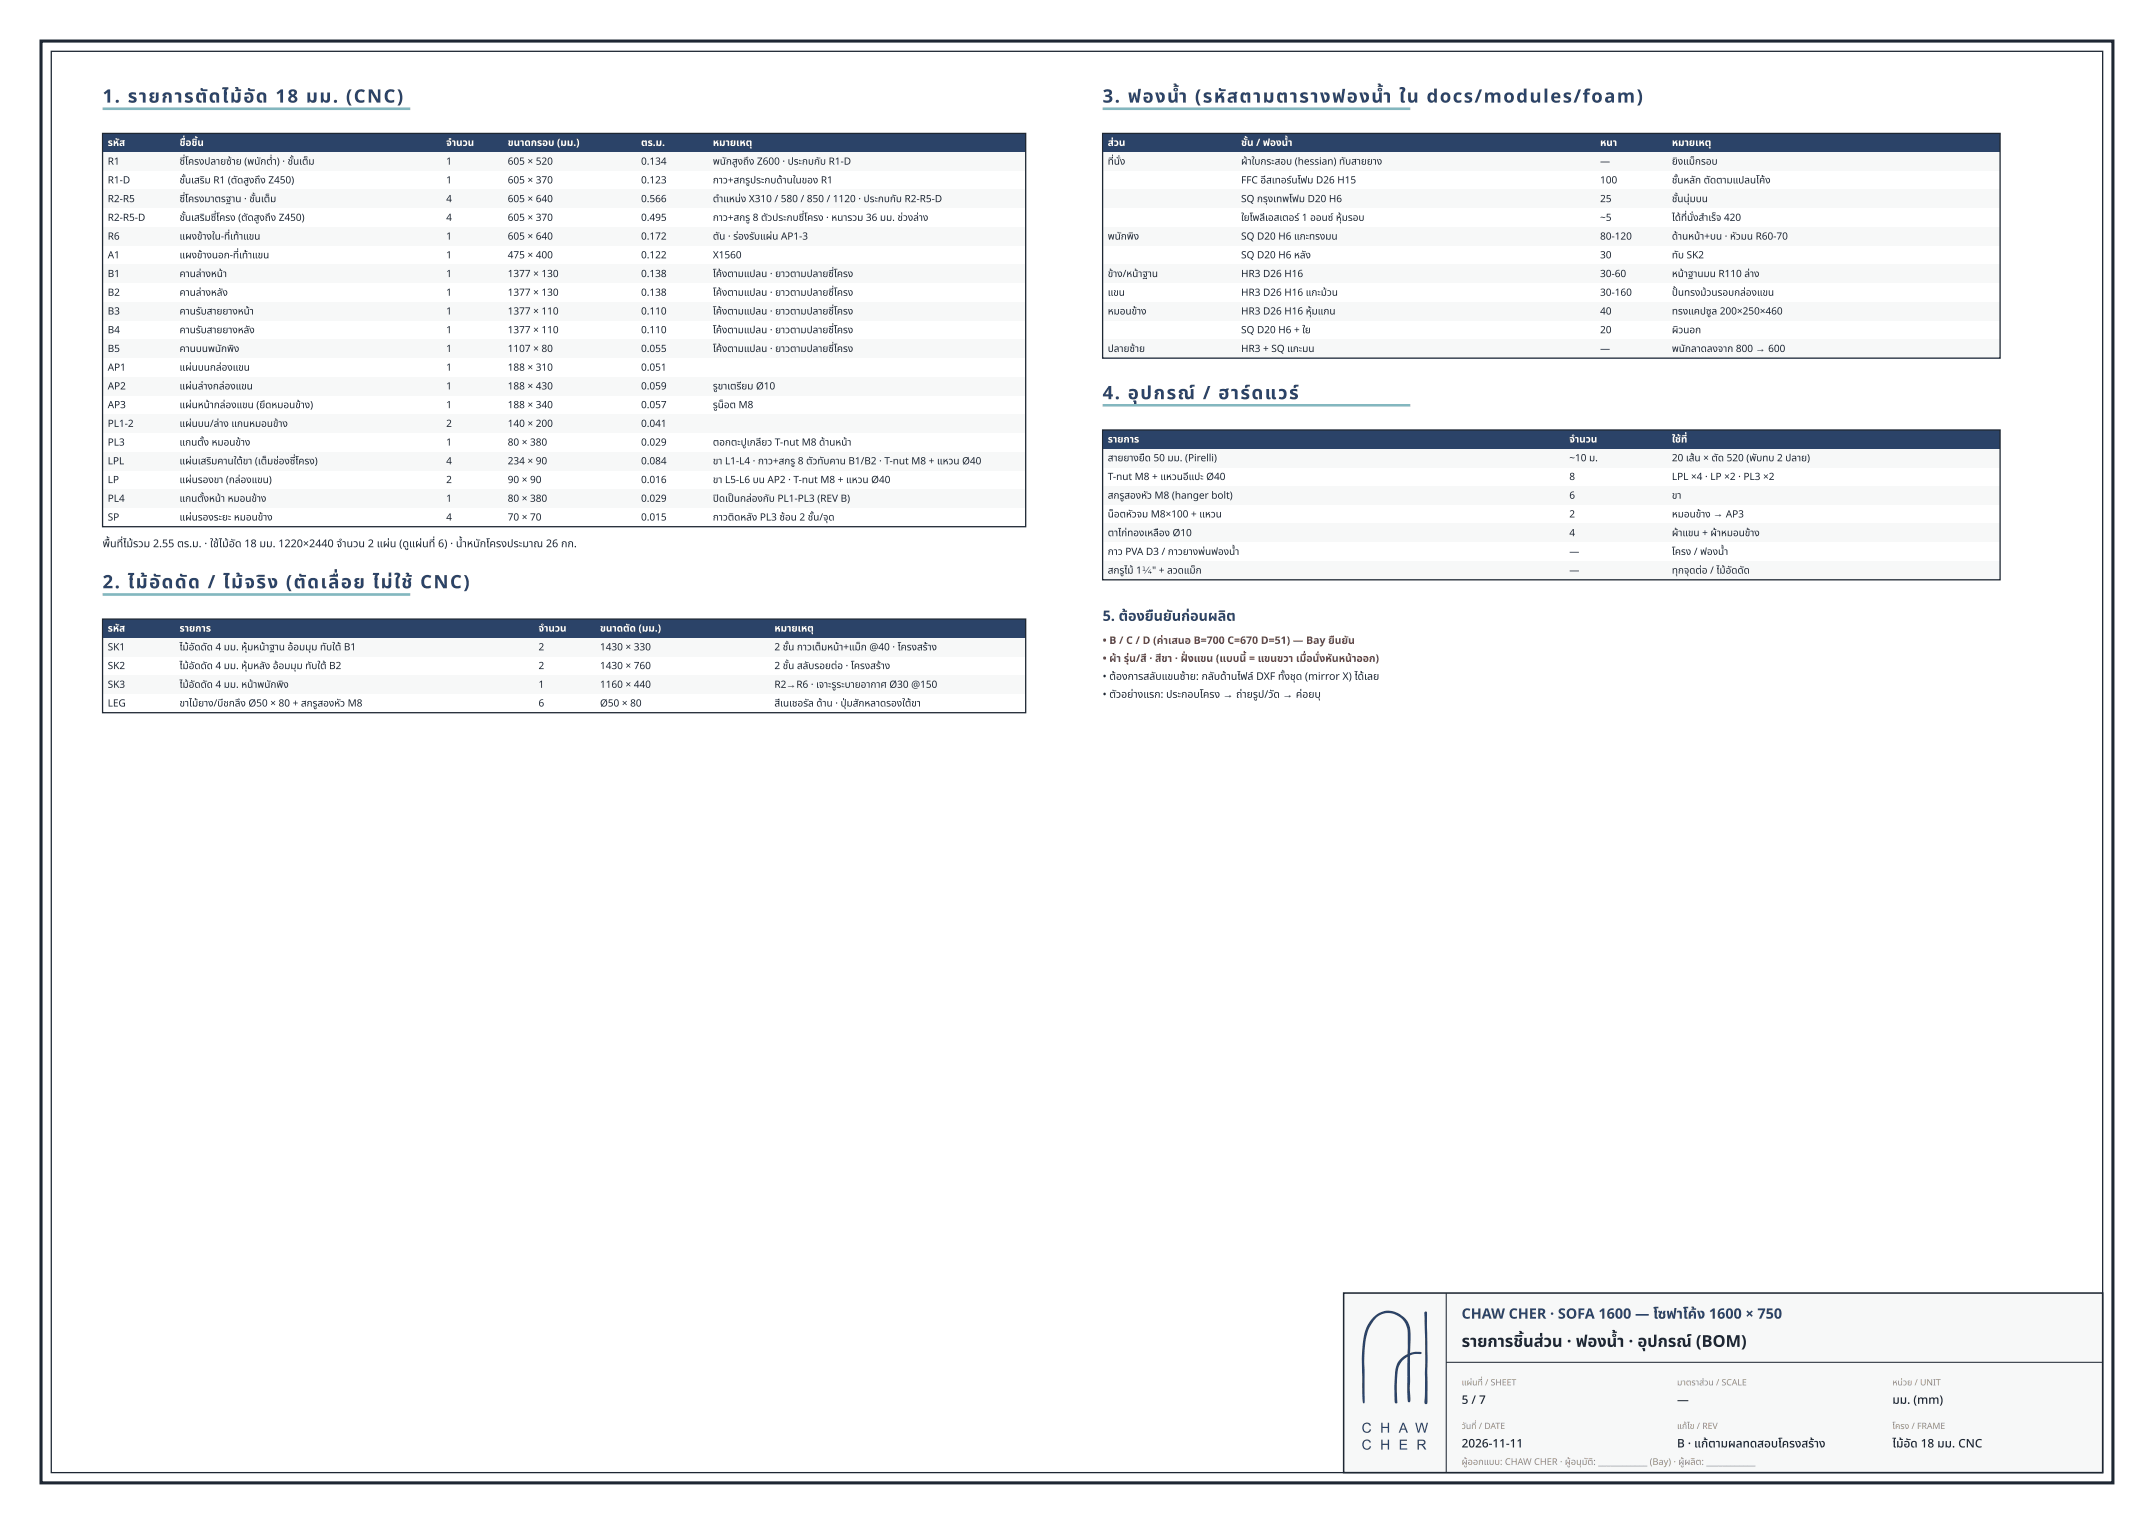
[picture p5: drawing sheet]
<svg xmlns="http://www.w3.org/2000/svg" width="420mm" height="297mm" viewBox="0 0 420 297" stroke-linecap="round" stroke-linejoin="round" font-family="sans-serif">
<defs><g id="words">
<g font-size="3.6" fill="#2b4368">
<text x="20" y="20">1. รายการตั ดไม้ อั ด 18 มม. (CNC)</text>
<text x="215" y="20">3. ฟองน้ำ</text>
<text x="233" y="20">(รหั สตามตารางฟองน้ำ</text>
<text x="272.8" y="20">ใน docs/modules/foam)</text>
<text x="215" y="77.8">4. อุ ปกรณ์</text>
<text x="234.5" y="77.8">/ ฮาร์ ดแวร์</text>
<text x="20" y="114.6">2. ไม้ อั ดดั ด / ไม้ จริ ง (ตั ดเลื่ อย ไม่ ใช้</text>
<text x="81.9" y="114.6">CNC)</text>
</g>
<g font-size="3.2" fill="#1e2733">
<text x="285" y="262.5">รายการชิ้ นส่ วน · ฟองน้ำ</text>
<text x="297.1" y="262.5">ชิ้</text>
<text x="301" y="262.5">ส่</text>
<text x="317.6" y="262.5">· อุ ปกรณ์</text>
<text x="330.7" y="262.5">(BOM)</text>
</g>
<g font-size="2.8" fill="#2b4368">
<text x="215" y="121">5. ต้ องยื นยั นก่ อนผลิ ต</text>
<text x="225" y="121">ยื</text>
<text x="228.5" y="121">ยั</text>
<text x="285" y="257">CHAW CHER · SOFA 1600 — โซฟาโค้ ง 1600 × 750</text>
</g>
<g font-size="2.3" fill="#1e2733">
<text x="285" y="273.6">5 / 7</text>
<text x="327" y="273.6">—</text>
<text x="369" y="273.6">มม. (mm)</text>
<text x="285" y="282.1">2026-11-11</text>
<text x="327" y="282.1">B · แก้ ตามผลทดสอบโครงสร้ าร้ ง</text>
<text x="369" y="282.1">ไม้ อัม้ อัด 18 มม. CNC</text>
</g>
<g font-size="2.1" fill="#1e2733">
<text x="20" y="106.6">พื้ นที่ ไม้ รวม 2.55 ตร.ม. · ใช้ ไช้ม้ อัม้ อัด 18 มม. 1220×2440 จำ</text>
<text x="21.5" y="106.6">พื้</text>
<text x="26" y="106.6">ม้</text>
<text x="67.6" y="106.6">นวน 2 แผ่ น (ดู แผ่ นที่</text>
<text x="76" y="106.6">ผ่</text>
<text x="79.8" y="106.6">ดู</text>
<text x="82.3" y="106.6">ผ่</text>
<text x="85.4" y="106.6">6) · น้ำ</text>
<text x="91" y="106.6">หนั กโครงประมาณ 26 กก.</text>
<text x="93.5" y="106.6">นั</text>
</g>
<g font-size="2" fill="#9a3b2e">
<text x="215" y="125.5">• B / C / D (ค่ าเสนอ B=700 C=670 D=51) — Bay ยื นยั น</text>
<text x="260.3" y="125.5">ยื</text>
<text x="262.9" y="125.5">ยั</text>
<text x="215" y="129">• ผ้ าผ้ รุ่ น/สี · สี ขา · ฝั่ งแขน (แบบนี้</text>
<text x="220.2" y="129">รุ่</text>
<text x="226.5" y="129">สี</text>
<text x="231.6" y="129">ฝั่</text>
<text x="243.5" y="129">= แขนขวา เมื่ อนั่ งหั นหน้ าน้ ออก)</text>
<text x="254.7" y="129">มื่</text>
<text x="257.2" y="129">นั่</text>
</g>
<g font-size="2" fill="#1e2733">
<text x="215" y="132.5">• ต้ องการสลั บแขนซ้ าซ้ ย: กลั บด้ าด้ นไฟล์ DXF ทั้ งชุ ด (mirror X) ได้ เด้ลย</text>
<text x="215" y="136">• ตั วอย่ าย่ งแรก: ประกอบโครง → ถ่ ายรู ป/วั ด → ค่ อยบุ</text>
<text x="245.3" y="136">รู</text>
<text x="248.3" y="136">วั</text>
<text x="250.5" y="132.6">ทั้</text>
</g>
<g font-size="1.9" fill="#fff">
<text x="21" y="28.4">รหั ส</text>
<text x="35" y="28.4">ชื่ อชิ้ น</text>
<text x="36.2" y="28.5">ชื่</text>
<text x="38.5" y="28.5">ชิ้</text>
<text x="87" y="28.4">จำ</text>
<text x="88.9" y="28.4">นวน</text>
<text x="99" y="28.4">ขนาดกรอบ (มม.)</text>
<text x="125" y="28.4">ตร.ม.</text>
<text x="139" y="28.4">หมายเหตุ</text>
<text x="216" y="28.4">ส่ วน</text>
<text x="217.2" y="28.4">ส่</text>
<text x="242" y="28.4">ชั้ น / ฟองน้ำ</text>
<text x="243.2" y="28.5">ชั้</text>
<text x="312" y="28.4">หนา</text>
<text x="326" y="28.4">หมายเหตุ</text>
<text x="216" y="86.2">รายการ</text>
<text x="306" y="86.2">จำ</text>
<text x="307.9" y="86.2">นวน</text>
<text x="326" y="86.2">ใช้ ที่ช้ ที่</text>
<text x="21" y="123.1">รหั ส</text>
<text x="35" y="123.1">รายการ</text>
<text x="105" y="123.1">จำ</text>
<text x="106.9" y="123.1">นวน</text>
<text x="117" y="123.1">ขนาดตั ด (มม.)</text>
<text x="151" y="123.1">หมายเหตุ</text>
</g>
<g font-size="1.9" fill="#1e2733">
<text x="21" y="32.1">R1</text>
<text x="21" y="35.7">R1-D</text>
<text x="35" y="32.1">ซี่ โซี่ครงปลายซ้ าซ้ ย (พนั กต่ำ</text>
<text x="35" y="35.7">ชั้ นเสริ ม R1 (ตั ดสู งถึ ง Z450)</text>
<text x="36.1" y="35.8">ชั้</text>
<text x="40" y="35.7">ริ</text>
<text x="48.6" y="35.7">สู</text>
<text x="50.8" y="32.1">นั</text>
<text x="54" y="32.1">) · ชั้ นเต็ ม</text>
<text x="57.2" y="32.1">ชั้</text>
<text x="87" y="32.1">1</text>
<text x="87" y="35.7">1</text>
<text x="99" y="32.1">605 × 520</text>
<text x="99" y="35.7">605 × 370</text>
<text x="125" y="32.1">0.134</text>
<text x="125" y="35.7">0.123</text>
<text x="139" y="32.1">พนั กสู งถึ ง Z600 · ประกบกั บ R1-D</text>
<text x="139" y="35.7">กาว+สกรู ประกบด้ าด้ นในของ R1</text>
<text x="141.5" y="32.1">นั</text>
<text x="143.8" y="32.1">สู</text>
<text x="146.3" y="35.7">รู</text>
<text x="216" y="32.1">ที่ นั่ ง</text>
<text x="218.4" y="32.1">นั่</text>
<text x="242" y="32.1">ผ้ าผ้ ใบกระสอบ (hessian) ทั บสายยาง</text>
<text x="242" y="35.7">FFC อี สเทอร์ นโฟม D26 H15</text>
<text x="251.9" y="35.7">ร์</text>
<text x="312" y="32.1">—</text>
<text x="312" y="35.7">100</text>
<text x="326" y="32.1">ยิ งแม็ กรอบ</text>
<text x="326" y="35.7">ชั้ นหลั ก ตั ดตามแปลนโค้ ง</text>
<text x="327.1" y="35.8">ชั้</text>
<text x="327.2" y="32.1">ยิ</text>
<text x="330.5" y="32.1">ม็</text>
<text x="21" y="39.4">R2-R5</text>
<text x="35" y="39.4">ซี่ โซี่ครงมาตรฐาน · ชั้ นเต็ ม</text>
<text x="49.7" y="39.4">ชั้</text>
<text x="87" y="39.4">4</text>
<text x="99" y="39.4">605 × 640</text>
<text x="125" y="39.4">0.566</text>
<text x="139" y="39.4">ตำ</text>
<text x="141" y="39.4">แหน่ ง X310 / 580 / 850 / 1120 · ประกบกั บ R2-R5-D</text>
<text x="144.5" y="39.4">น่</text>
<text x="242" y="39.4">SQ กรุ งเทพโฟม D20 H6</text>
<text x="247.2" y="39.4">รุ</text>
<text x="312" y="39.4">25</text>
<text x="326" y="39.4">ชั้ นนุ่ มบน</text>
<text x="327.1" y="39.4">ชั้</text>
<text x="329.5" y="39.4">นุ่</text>
<text x="21" y="43">R2-R5-D</text>
<text x="21" y="46.7">R6</text>
<text x="35" y="43">ชั้ นเสริ มซี่ โซี่ครง (ตั ดสู งถึ ง Z450)</text>
<text x="35" y="46.7">แผงข้ าข้ งใน-ที่ เท้ าแขน</text>
<text x="36.1" y="43.1">ชั้</text>
<text x="40" y="43">ริ</text>
<text x="50.6" y="43">สู</text>
<text x="87" y="43">4</text>
<text x="87" y="46.7">1</text>
<text x="99" y="43">605 × 370</text>
<text x="99" y="46.7">605 × 640</text>
<text x="125" y="43">0.495</text>
<text x="125" y="46.7">0.172</text>
<text x="139" y="43">กาว+สกรู 8 ตั วประกบซี่ โซี่ครง · หนารวม 36 มม. ช่ วงล่ าง</text>
<text x="139" y="46.7">ตั น · ร่ องรั บแผ่ น AP1-3</text>
<text x="144" y="46.7">ร่</text>
<text x="147.1" y="46.7">รั</text>
<text x="150.6" y="46.7">ผ่</text>
<text x="176.1" y="43.1">ช่</text>
<text x="216" y="46.7">พนั กพิ ง</text>
<text x="218.5" y="46.7">นั</text>
<text x="221.1" y="46.7">พิ</text>
<text x="242" y="43">ใยโพลี เอสเตอร์ 1 ออนซ์ หุ้ มรอบ</text>
<text x="242" y="46.7">SQ D20 H6 แกะทรงมน</text>
<text x="261.7" y="43">หุ้</text>
<text x="312" y="43">~5</text>
<text x="312" y="46.7">80-120</text>
<text x="326" y="43">ได้ ที่ด้ ที่นั่ งสำ</text>
<text x="326" y="46.7">ด้ าด้ นหน้ าน้ +บน · หั วมน R60-70</text>
<text x="330.1" y="43">นั่</text>
<text x="333.1" y="43">เร็ จ 420</text>
<text x="334.7" y="43">ร็</text>
<text x="338.5" y="46.7">หั</text>
<text x="21" y="50.3">A1</text>
<text x="21" y="54">B1</text>
<text x="35" y="50.3">แผงข้ าข้ งนอก-ที่ เท้ าแขน</text>
<text x="35" y="54">คานล่ างหน้ าน้</text>
<text x="87" y="50.3">1</text>
<text x="87" y="54">1</text>
<text x="99" y="50.3">475 × 400</text>
<text x="99" y="54">1377 × 130</text>
<text x="125" y="50.3">0.122</text>
<text x="125" y="54">0.138</text>
<text x="139" y="50.3">X1560</text>
<text x="139" y="54">โค้ งตามแปลน · ยาวตามปลายซี่ โซี่ครง</text>
<text x="216" y="54">ข้ าข้ ง/หน้ าน้ ฐาน</text>
<text x="242" y="50.3">SQ D20 H6 หลั ง</text>
<text x="242" y="54">HR3 D26 H16</text>
<text x="312" y="50.3">30</text>
<text x="312" y="54">30-60</text>
<text x="326" y="50.3">ทั บ SK2</text>
<text x="326" y="54">หน้ าน้ ฐานมน R110 ล่ าง</text>
<text x="21" y="57.6">B2</text>
<text x="35" y="57.6">คานล่ างหลั ง</text>
<text x="87" y="57.6">1</text>
<text x="99" y="57.6">1377 × 130</text>
<text x="125" y="57.6">0.138</text>
<text x="139" y="57.6">โค้ งตามแปลน · ยาวตามปลายซี่ โซี่ครง</text>
<text x="216" y="57.6">แขน</text>
<text x="242" y="57.6">HR3 D26 H16 แกะม้ วน</text>
<text x="258.7" y="57.6">ม้</text>
<text x="312" y="57.6">30-160</text>
<text x="326" y="57.6">ปั้ นทรงม้ วนรอบกล่ องแขน</text>
<text x="332.8" y="57.6">ม้</text>
<text x="21" y="61.3">B3</text>
<text x="21" y="64.9">B4</text>
<text x="35" y="61.3">คานรั บสายยางหน้ าน้</text>
<text x="35" y="64.9">คานรั บสายยางหลั ง</text>
<text x="39.2" y="61.3">รั</text>
<text x="39.2" y="64.9">รั</text>
<text x="87" y="61.3">1</text>
<text x="87" y="64.9">1</text>
<text x="99" y="61.3">1377 × 110</text>
<text x="99" y="64.9">1377 × 110</text>
<text x="125" y="61.3">0.110</text>
<text x="125" y="64.9">0.110</text>
<text x="139" y="61.3">โค้ งตามแปลน · ยาวตามปลายซี่ โซี่ครง</text>
<text x="139" y="64.9">โค้ งตามแปลน · ยาวตามปลายซี่ โซี่ครง</text>
<text x="216" y="61.3">หมอนข้ าข้ ง</text>
<text x="242" y="61.3">HR3 D26 H16 หุ้ มแกน</text>
<text x="242" y="64.9">SQ D20 H6 + ใย</text>
<text x="255.8" y="61.3">หุ้</text>
<text x="312" y="61.3">40</text>
<text x="312" y="64.9">20</text>
<text x="326" y="61.3">ทรงแคปซู ล 200×250×460</text>
<text x="326" y="64.9">ผิ วนอก</text>
<text x="327.3" y="64.9">ผิ</text>
<text x="21" y="68.6">B5</text>
<text x="35" y="68.6">คานบนพนั กพิ ง</text>
<text x="43.1" y="68.6">นั</text>
<text x="45.6" y="68.6">พิ</text>
<text x="87" y="68.6">1</text>
<text x="99" y="68.6">1107 × 80</text>
<text x="125" y="68.6">0.055</text>
<text x="139" y="68.6">โค้ งตามแปลน · ยาวตามปลายซี่ โซี่ครง</text>
<text x="216" y="68.6">ปลายซ้ าซ้ ย</text>
<text x="242" y="68.6">HR3 + SQ แกะมน</text>
<text x="312" y="68.6">—</text>
<text x="326" y="68.6">พนั กลาดลงจาก 800 → 600</text>
<text x="328.5" y="68.6">นั</text>
<text x="21" y="72.2">AP1</text>
<text x="21" y="75.9">AP2</text>
<text x="35" y="72.2">แผ่ นบนกล่ องแขน</text>
<text x="35" y="75.9">แผ่ นล่ างกล่ องแขน</text>
<text x="37.4" y="72.2">ผ่</text>
<text x="37.4" y="75.9">ผ่</text>
<text x="87" y="72.2">1</text>
<text x="87" y="75.9">1</text>
<text x="99" y="72.2">188 × 310</text>
<text x="99" y="75.9">188 × 430</text>
<text x="125" y="72.2">0.051</text>
<text x="125" y="75.9">0.059</text>
<text x="139" y="75.9">รู ขาเตรี ยม Ø10</text>
<text x="139.9" y="75.9">รู</text>
<text x="144.6" y="75.9">รี</text>
<text x="21" y="79.5">AP3</text>
<text x="21" y="83.2">PL1-2</text>
<text x="35" y="79.5">แผ่ นหน้ าน้ กล่ องแขน (ยึ ดหมอนข้ าข้ ง)</text>
<text x="35" y="83.2">แผ่ นบน/ล่ าง แกนหมอนข้ าข้ ง</text>
<text x="37.4" y="79.5">ผ่</text>
<text x="37.4" y="83.2">ผ่</text>
<text x="51.7" y="79.5">ยึ</text>
<text x="87" y="79.5">1</text>
<text x="87" y="83.2">2</text>
<text x="99" y="79.5">188 × 340</text>
<text x="99" y="83.2">140 × 200</text>
<text x="125" y="79.5">0.057</text>
<text x="125" y="83.2">0.041</text>
<text x="139" y="79.5">รู น็รู อต M8</text>
<text x="141.1" y="79.5">น็</text>
<text x="21" y="86.8">PL3</text>
<text x="35" y="86.8">แกนตั้ ง หมอนข้ าข้ ง</text>
<text x="39.8" y="87">ตั้</text>
<text x="87" y="86.8">1</text>
<text x="99" y="86.8">80 × 380</text>
<text x="125" y="86.8">0.029</text>
<text x="139" y="86.8">ตอกตะปู เกลี ยว T-nut M8 ด้ าด้ นหน้ าน้</text>
<text x="216" y="89.9">สายยางยื ด 50 มม. (Pirelli)</text>
<text x="223.2" y="89.9">ยื</text>
<text x="306" y="89.9">~10 ม.</text>
<text x="326" y="89.9">20 เส้ น × ตั ด 520 (พั บทบ 2 ปลาย)</text>
<text x="330.4" y="89.9">ส้</text>
<text x="342.5" y="89.9">พั</text>
<text x="21" y="90.5">LPL</text>
<text x="21" y="94.1">LP</text>
<text x="35" y="90.5">แผ่ นเสริ มคานใต้ ขา (เต็ มช่ องซี่ โซี่ครง)</text>
<text x="35" y="94.1">แผ่ นรองขา (กล่ องแขน)</text>
<text x="37.4" y="90.5">ผ่</text>
<text x="37.4" y="94.1">ผ่</text>
<text x="41.3" y="90.5">ริ</text>
<text x="54.4" y="90.5">ช่</text>
<text x="87" y="90.5">4</text>
<text x="87" y="94.1">2</text>
<text x="99" y="90.5">234 × 90</text>
<text x="99" y="94.1">90 × 90</text>
<text x="125" y="90.5">0.084</text>
<text x="125" y="94.1">0.016</text>
<text x="139" y="90.5">ขา L1-L4 · กาว+สกรู 8 ตั วทั บคาน B1/B2 · T-nut M8 + แหวน Ø40</text>
<text x="139" y="94.1">ขา L5-L6 บน AP2 · T-nut M8 + แหวน Ø40</text>
<text x="216" y="93.5">T-nut M8 + แหวนอี แปะ Ø40</text>
<text x="306" y="93.5">8</text>
<text x="326" y="93.5">LPL ×4 · LP ×2 · PL3 ×2</text>
<text x="21" y="97.8">PL4</text>
<text x="21" y="101.4">SP</text>
<text x="35" y="97.8">แกนตั้ งหน้ าน้ หมอนข้ าข้ ง</text>
<text x="35" y="101.4">แผ่ นรองระยะ หมอนข้ าข้ ง</text>
<text x="37.4" y="101.4">ผ่</text>
<text x="39.8" y="97.9">ตั้</text>
<text x="87" y="97.8">1</text>
<text x="87" y="101.4">4</text>
<text x="99" y="97.8">80 × 380</text>
<text x="99" y="101.4">70 × 70</text>
<text x="125" y="97.8">0.029</text>
<text x="125" y="101.4">0.015</text>
<text x="139" y="97.8">ปิ ดเป็ นกล่ องกั บ PL1-PL3 (REV B)</text>
<text x="139" y="101.4">กาวติ ดหลั ง PL3 ซ้ อน 2 ชั้ น/จุ ด</text>
<text x="140.2" y="97.8">ปิ</text>
<text x="143.1" y="97.8">ป็</text>
<text x="153.1" y="101.4">ซ้</text>
<text x="158.6" y="101.5">ชั้</text>
<text x="216" y="97.2">สกรู สองหั ว M8 (hanger bolt)</text>
<text x="216" y="100.8">น็ อตหั วจม M8×100 + แหวน</text>
<text x="217.2" y="100.8">น็</text>
<text x="219.2" y="97.2">รู</text>
<text x="220.7" y="100.8">หั</text>
<text x="223.7" y="97.2">หั</text>
<text x="306" y="97.2">6</text>
<text x="306" y="100.8">2</text>
<text x="326" y="97.2">ขา</text>
<text x="326" y="100.8">หมอนข้ าข้ ง → AP3</text>
<text x="216" y="104.5">ตาไก่ ทองเหลื อง Ø10</text>
<text x="306" y="104.5">4</text>
<text x="326" y="104.5">ผ้ าผ้ แขน + ผ้ าผ้ หมอนข้ าข้ ง</text>
<text x="216" y="108.1">กาว PVA D3 / กาวยางพ่ นฟองน้ำ</text>
<text x="216" y="111.8">สกรู ไรูม้ 1¼&quot; + ลวดแม็ ก</text>
<text x="233.1" y="111.8">ม็</text>
<text x="235" y="108.1">พ่</text>
<text x="306" y="108.1">—</text>
<text x="306" y="111.8">—</text>
<text x="326" y="108.1">โครง / ฟองน้ำ</text>
<text x="326" y="111.8">ทุ กจุ ดต่ อ / ไม้ อัม้ อัดดั ด</text>
<text x="327.2" y="111.8">ทุ</text>
<text x="340" y="111.8">ดั</text>
<text x="21" y="126.7">SK1</text>
<text x="21" y="130.4">SK2</text>
<text x="35" y="126.7">ไม้ อัม้ อัดดั ด 4 มม. หุ้ มหน้ าน้ ฐาน อ้ อมมุ ม ทั บใต้ B1</text>
<text x="35" y="130.4">ไม้ อัม้ อัดดั ด 4 มม. หุ้ มหลั ง อ้ อมมุ ม ทั บใต้ B2</text>
<text x="40.3" y="126.7">ดั</text>
<text x="40.3" y="130.4">ดั</text>
<text x="48.2" y="126.7">หุ้</text>
<text x="48.2" y="130.4">หุ้</text>
<text x="105" y="126.7">2</text>
<text x="105" y="130.4">2</text>
<text x="117" y="126.7">1430 × 330</text>
<text x="117" y="130.4">1430 × 760</text>
<text x="151" y="126.7">2 ชั้ น กาวเต็ มหน้ าน้ +แม็ ก @40 · โครงสร้ าร้ ง</text>
<text x="151" y="130.4">2 ชั้ น สลั บรอยต่ อ · โครงสร้ าร้ ง</text>
<text x="153.7" y="126.8">ชั้</text>
<text x="153.7" y="130.4">ชั้</text>
<text x="167.9" y="126.7">ม็</text>
<text x="21" y="134">SK3</text>
<text x="21" y="137.7">LEG</text>
<text x="35" y="134">ไม้ อัม้ อัดดั ด 4 มม. หน้ าน้ พนั กพิ ง</text>
<text x="35" y="137.7">ขาไม้ ยาง/บี ชกลึ ง Ø50 × 80 + สกรู สองหั ว M8</text>
<text x="38.7" y="137.7">ม้</text>
<text x="40.3" y="134">ดั</text>
<text x="43.6" y="137.7">บี</text>
<text x="52.7" y="134">นั</text>
<text x="55.3" y="134">พิ</text>
<text x="61.9" y="137.7">รู</text>
<text x="66.4" y="137.7">หั</text>
<text x="105" y="134">1</text>
<text x="105" y="137.7">6</text>
<text x="117" y="134">1160 × 440</text>
<text x="117" y="137.7">Ø50 × 80</text>
<text x="151" y="134">R2→R6 · เจาะรู ระบายอากาศ Ø30 @150</text>
<text x="151" y="137.7">สี เสีนเชอรั ล ด้ าด้ น · ปุ่ มสั กหลาดรองใต้ ขา</text>
<text x="157.7" y="137.7">รั</text>
<text x="163.1" y="134">รู</text>
<text x="165.1" y="137.7">ปุ่</text>
<text x="167.4" y="137.7">สั</text>
</g>
<g font-size="1.8" fill="#958c7b">
<text x="285" y="285.5">ผู้ ออกแบบ: CHAW CHER · ผู้ อนุ มันุ ติมั ติ: ____________ (Bay) · ผู้ ผลิ ต: ____________</text>
<text x="286.2" y="285.5">ผู้</text>
<text x="306.3" y="285.5">ผู้</text>
<text x="328.4" y="285.5">ผู้</text>
</g>
<g font-size="1.7" fill="#958c7b">
<text x="285" y="270">แผ่ นที่</text>
<text x="287.1" y="270">ผ่</text>
<text x="289.6" y="270">/ SHEET</text>
<text x="327" y="270">มาตราส่ วน / SCALE</text>
<text x="332.3" y="270">ส่</text>
<text x="369" y="270">หน่ วย / UNIT</text>
<text x="371" y="270">น่</text>
<text x="285" y="278.5">วั นที่</text>
<text x="285.9" y="278.5">วั</text>
<text x="288.3" y="278.5">/ DATE</text>
<text x="327" y="278.5">แก้ ไข / REV</text>
<text x="369" y="278.5">โครง / FRAME</text>
</g>
</g></defs>
<path d="M8 8h404v281h-404z" fill="none" stroke="#1e2733" stroke-width=".6"/>
<path d="M10 10h400v277h-400z" fill="none" stroke="#1e2733" stroke-width=".25"/>
<path d="M262 252h148v35h-148z" fill="#f7f8f8"/>
<path d="M262 252h148v35h-148z" fill="none" stroke="#1e2733" stroke-width=".3"/>
<g fill="#2b4368">
<path d="M267.9 256.7a4.3 4.3 0 0 1 4.6-.8 4.3 4.3 0 0 1 2.5 4l-.1 3.8a3.3 3.3 0 0 1 2.3-.1v.1a.97 .97 0 0 1-1 .2l-1.3 .3 .1 8a.77 .77 0 0 1-.3 1.1l-.2-.3-.1-1.6v-7a4.2 4.2 0 0 0-2 4.1v4.3a.51 .51 0 0 1-.1 .7h-.2a4.8 4.8 0 0 1-.2-2.5v-2.1a5.3 5.3 0 0 1 1.4-4.2l.8-.6a.42 .42 0 0 0 .4-.7v-2.8a3.9 3.9 0 0 0-1.7-4 3.9 3.9 0 0 0-4.4 .1l-.5 .6a10.1 10.1 0 0 0-1.8 6.6v8.6a.87 .87 0 0 1-.2 1 1.86 1.86 0 0 1-.3-1.6l-.1-7.6 .4-3.8a7 7 0 0 1 2-3.8z"/>
<path d="M277.8 255.7l.1-.1a.34 .34 0 0 1 .4 .2 .34 .34 0 0 1 0 .4v16.6a.57 .57 0 0 1-.3 .8 .48 .48 0 0 1-.2-.7l.1-8-.2-8.9z"/>
<path d="M265.9 277.5l.4-.2a.79 .79 0 0 1 1 .5l-.2 .1a.65 .65 0 0 0-.9-.3 .65 .65 0 0 0-.3 .9 .59 .59 0 0 0 .6 .5 .59 .59 0 0 0 .6-.5l.3 .1a.91 .91 0 0 1-1.3 .6 .91 .91 0 0 1-.4-1.3z"/>
<path d="M269.3 277.3h.3v.8h1v-.8h.3v1.9h-.3v-.9h-1v.9h-.3z"/>
<path d="M276 277.3h.2l.4 1.6 .5-1.6h.3l.4 1.6 .4-1.6h.3l-.6 1.9h-.2l-.5-1.7-.5 1.7h-.2z"/>
<path d="M265.9 280.8l.4-.2a.79 .79 0 0 1 1 .5l-.2 .1a.65 .65 0 0 0-.9-.3 .65 .65 0 0 0-.3 .9 .59 .59 0 0 0 .6 .5 .59 .59 0 0 0 .6-.5l.3 .1a.91 .91 0 0 1-1.3 .6 .91 .91 0 0 1-.4-1.3z"/>
<path d="M269.3 280.6h.3v.8h1v-.8h.3v1.9h-.3v-.9h-1v.9h-.3z"/>
<path d="M272.9 280.6h1.4v.2h-1.1v.6h1.1v.2h-1.1v.7h1.2v.2h-1.5z"/>
<path d="M273.6 277.5l-.3 .9h.6zM273.5 277.3h.2l.8 1.9h-.2l-.3-.6h-.8l-.2 .6h-.3z"/>
<path d="M276.7 280.8v.6l.9-.1 .1-.4-.2-.1zM276.4 280.6h.9a.54 .54 0 0 1 .7 .4 .54 .54 0 0 1-.6 .6l.7 .9h-.3l-.5-.7-.3-.1h-.3v.8h-.3z"/>
</g>
<path d="M282 252v35M282 265.5h128" fill="none" stroke="#1e2733" stroke-width=".2"/>
<path d="M20 21.2h60" fill="none" stroke="#83b7bf" stroke-width=".5"/>
<path d="M20 26h180v3.7h-180z" fill="#2b4368"/>
<g fill="#f7f8f8">
<path d="M20 29.7h180v3.6h-180z"/>
<path d="M20 37h180v3.6h-180z"/>
<path d="M20 44.3h180v3.6h-180z"/>
<path d="M20 51.6h180v3.6h-180z"/>
<path d="M20 58.9h180v3.6h-180z"/>
<path d="M20 66.2h180v3.6h-180z"/>
<path d="M20 73.4h180v3.7h-180z"/>
<path d="M20 80.7h180v3.7h-180z"/>
<path d="M20 88h180v3.7h-180z"/>
<path d="M20 95.3h180v3.7h-180z"/>
</g>
<path d="M20 26h180v76.6h-180z" fill="none" stroke="#1e2733" stroke-width=".25"/>
<path d="M20 115.8h60" fill="none" stroke="#83b7bf" stroke-width=".5"/>
<path d="M20 120.6h180v3.7h-180z" fill="#2b4368"/>
<g fill="#f7f8f8">
<path d="M20 124.3h180v3.6h-180z"/>
<path d="M20 131.6h180v3.6h-180z"/>
</g>
<path d="M20 120.6h180v18.3h-180z" fill="none" stroke="#1e2733" stroke-width=".25"/>
<path d="M215 21.2h60" fill="none" stroke="#83b7bf" stroke-width=".5"/>
<path d="M215 26h175v3.7h-175z" fill="#2b4368"/>
<g fill="#f7f8f8">
<path d="M215 29.7h175v3.6h-175z"/>
<path d="M215 37h175v3.6h-175z"/>
<path d="M215 44.3h175v3.6h-175z"/>
<path d="M215 51.6h175v3.6h-175z"/>
<path d="M215 58.9h175v3.6h-175z"/>
<path d="M215 66.2h175v3.6h-175z"/>
</g>
<path d="M215 26h175v43.8h-175z" fill="none" stroke="#1e2733" stroke-width=".25"/>
<path d="M215 79h60" fill="none" stroke="#83b7bf" stroke-width=".5"/>
<path d="M215 83.8h175v3.6h-175z" fill="#2b4368"/>
<g fill="#f7f8f8">
<path d="M215 87.4h175v3.7h-175z"/>
<path d="M215 94.7h175v3.7h-175z"/>
<path d="M215 102h175v3.7h-175z"/>
<path d="M215 109.3h175v3.7h-175z"/>
</g>
<path d="M215 83.8h175v29.2h-175z" fill="none" stroke="#1e2733" stroke-width=".25"/>
<use href="#words"/>
</svg>
